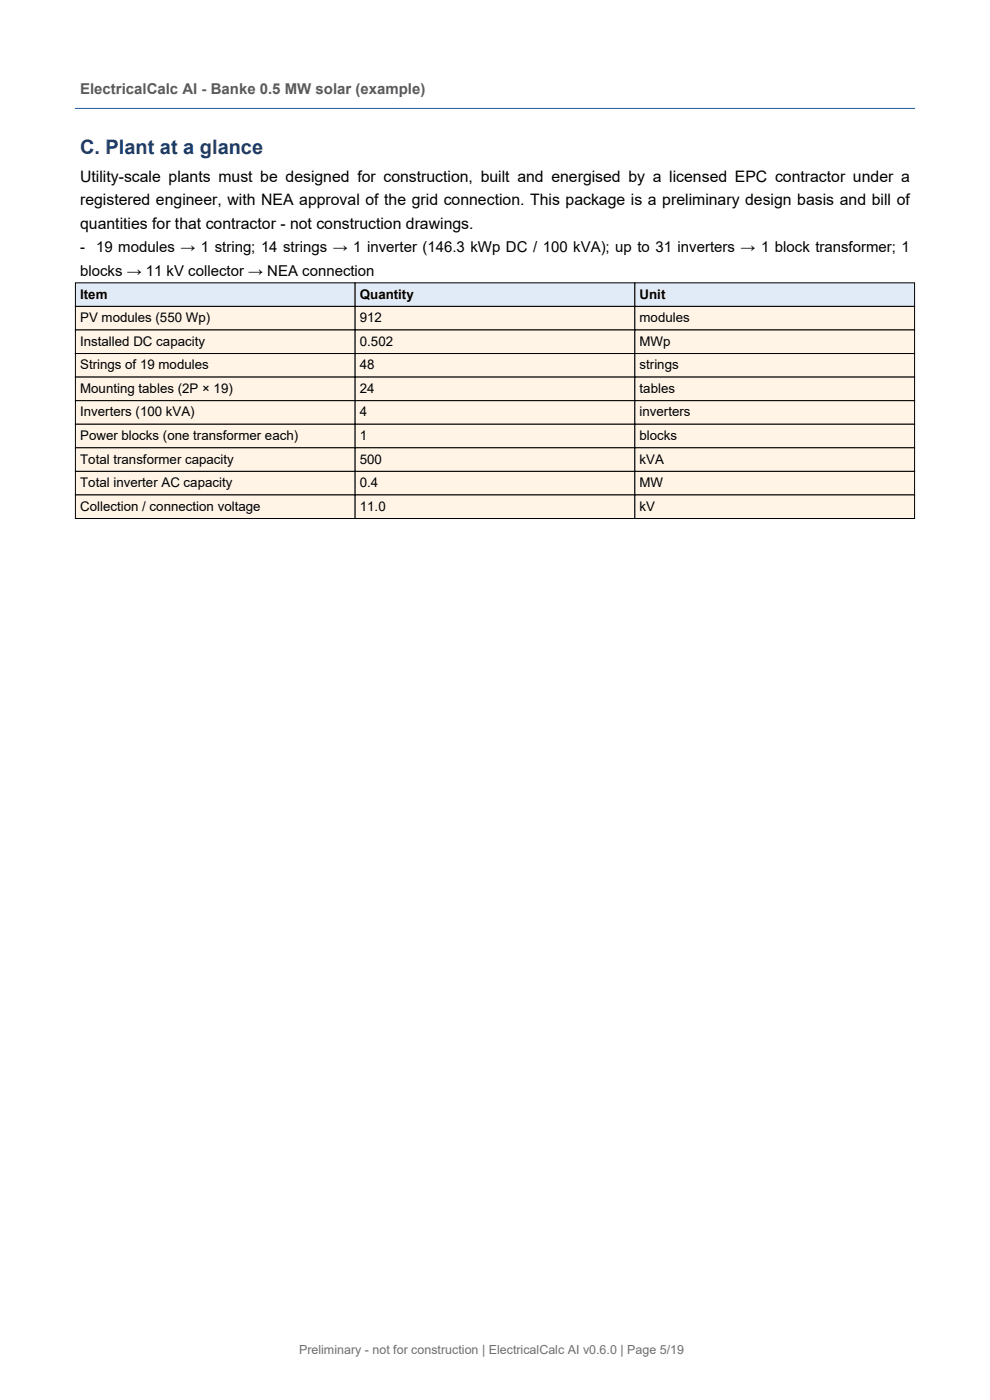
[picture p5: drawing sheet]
<svg xmlns="http://www.w3.org/2000/svg" width="210mm" height="297mm" viewBox="0 0 210 297" stroke-linecap="round" stroke-linejoin="round" font-family="sans-serif">
<defs><g id="words">
<text font-size="4.2" fill="#143c78" x="17" y="32.8">C. Plant at a glance</text>
<g font-size="3.4">
<text x="17" y="38.5">Utility-scale plants must be designed for construction, built and energised by a licensed EPC contractor under a</text>
<text x="17" y="43.5">registered engineer, with NEA approval of the grid connection. This package is a preliminary design basis and bill of</text>
<text x="17" y="48.5">quantities for that contractor - not construction drawings.</text>
</g>
<text font-size="3.2" fill="#5a5a5a" x="17" y="20">ElectricalCalc AI - Banke 0.5 MW solar (example)</text>
<g font-size="3.2">
<text x="17" y="53.5">-</text>
<text x="20.4" y="53.5">19 modules → 1 string; 14 strings → 1 inverter (146.3 kWp DC / 100 kVA); up to 31 inverters → 1 block transformer; 1</text>
<text x="17" y="58.5">blocks → 11 kV collector → NEA connection</text>
</g>
<g font-size="2.8">
<text x="17" y="63.3">Item</text>
<text x="76.3" y="63.3">Quantity</text>
<text x="135.7" y="63.3">Unit</text>
<text x="17" y="68.3">PV modules (550 Wp)</text>
<text x="76.3" y="68.3">912</text>
<text x="135.7" y="68.3">modules</text>
<text x="17" y="73.3">Installed DC capacity</text>
<text x="76.3" y="73.3">0.502</text>
<text x="135.7" y="73.3">MWp</text>
<text x="17" y="78.3">Strings of 19 modules</text>
<text x="17" y="83.3">Mounting tables (2P × 19)</text>
<text x="76.3" y="78.3">48</text>
<text x="76.3" y="83.3">24</text>
<text x="135.7" y="78.3">strings</text>
<text x="135.7" y="83.3">tables</text>
<text x="17" y="88.3">Inverters (100 kVA)</text>
<text x="76.3" y="88.3">4</text>
<text x="135.7" y="88.3">inverters</text>
<text x="17" y="93.3">Power blocks (one transformer each)</text>
<text x="76.3" y="93.3">1</text>
<text x="135.7" y="93.3">blocks</text>
<text x="17" y="98.3">Total transformer capacity</text>
<text x="76.3" y="98.3">500</text>
<text x="135.7" y="98.3">kVA</text>
<text x="17" y="103.3">Total inverter AC capacity</text>
<text x="76.3" y="103.3">0.4</text>
<text x="135.7" y="103.3">MW</text>
<text x="17" y="108.3">Collection / connection voltage</text>
<text x="76.3" y="108.3">11.0</text>
<text x="135.7" y="108.3">kV</text>
</g>
<text font-size="2.6" fill="#6e6e6e" x="63.4" y="287.3">Preliminary - not for construction | ElectricalCalc AI v0.6.0 | Page 5/19</text>
</g></defs>
<path d="M16 23h178" fill="none" stroke="#1e5aa0" stroke-width=".21"/>
<g fill="#e1ebf8" stroke="#000" stroke-width=".21">
<path d="M16 60h59.3v5h-59.3z"/>
<path d="M75.3 60h59.4v5h-59.4z"/>
<path d="M134.7 60h59.3v5h-59.3z"/>
</g>
<g fill="#fff4e5" stroke="#000" stroke-width=".21">
<path d="M16 65h59.3v5h-59.3z"/>
<path d="M75.3 65h59.4v5h-59.4z"/>
<path d="M134.7 65h59.3v5h-59.3z"/>
<path d="M16 70h59.3v5h-59.3z"/>
<path d="M75.3 70h59.4v5h-59.4z"/>
<path d="M134.7 70h59.3v5h-59.3z"/>
<path d="M16 75h59.3v5h-59.3z"/>
<path d="M75.3 75h59.4v5h-59.4z"/>
<path d="M134.7 75h59.3v5h-59.3z"/>
<path d="M16 80h59.3v5h-59.3z"/>
<path d="M75.3 80h59.4v5h-59.4z"/>
<path d="M134.7 80h59.3v5h-59.3z"/>
<path d="M16 85h59.3v5h-59.3z"/>
<path d="M75.3 85h59.4v5h-59.4z"/>
<path d="M134.7 85h59.3v5h-59.3z"/>
<path d="M16 90h59.3v5h-59.3z"/>
<path d="M75.3 90h59.4v5h-59.4z"/>
<path d="M134.7 90h59.3v5h-59.3z"/>
<path d="M16 95h59.3v5h-59.3z"/>
<path d="M75.3 95h59.4v5h-59.4z"/>
<path d="M134.7 95h59.3v5h-59.3z"/>
<path d="M16 100h59.3v5h-59.3z"/>
<path d="M75.3 100h59.4v5h-59.4z"/>
<path d="M134.7 100h59.3v5h-59.3z"/>
<path d="M16 105h59.3v5h-59.3z"/>
<path d="M75.3 105h59.4v5h-59.4z"/>
<path d="M134.7 105h59.3v5h-59.3z"/>
</g>
<use href="#words"/>
</svg>
